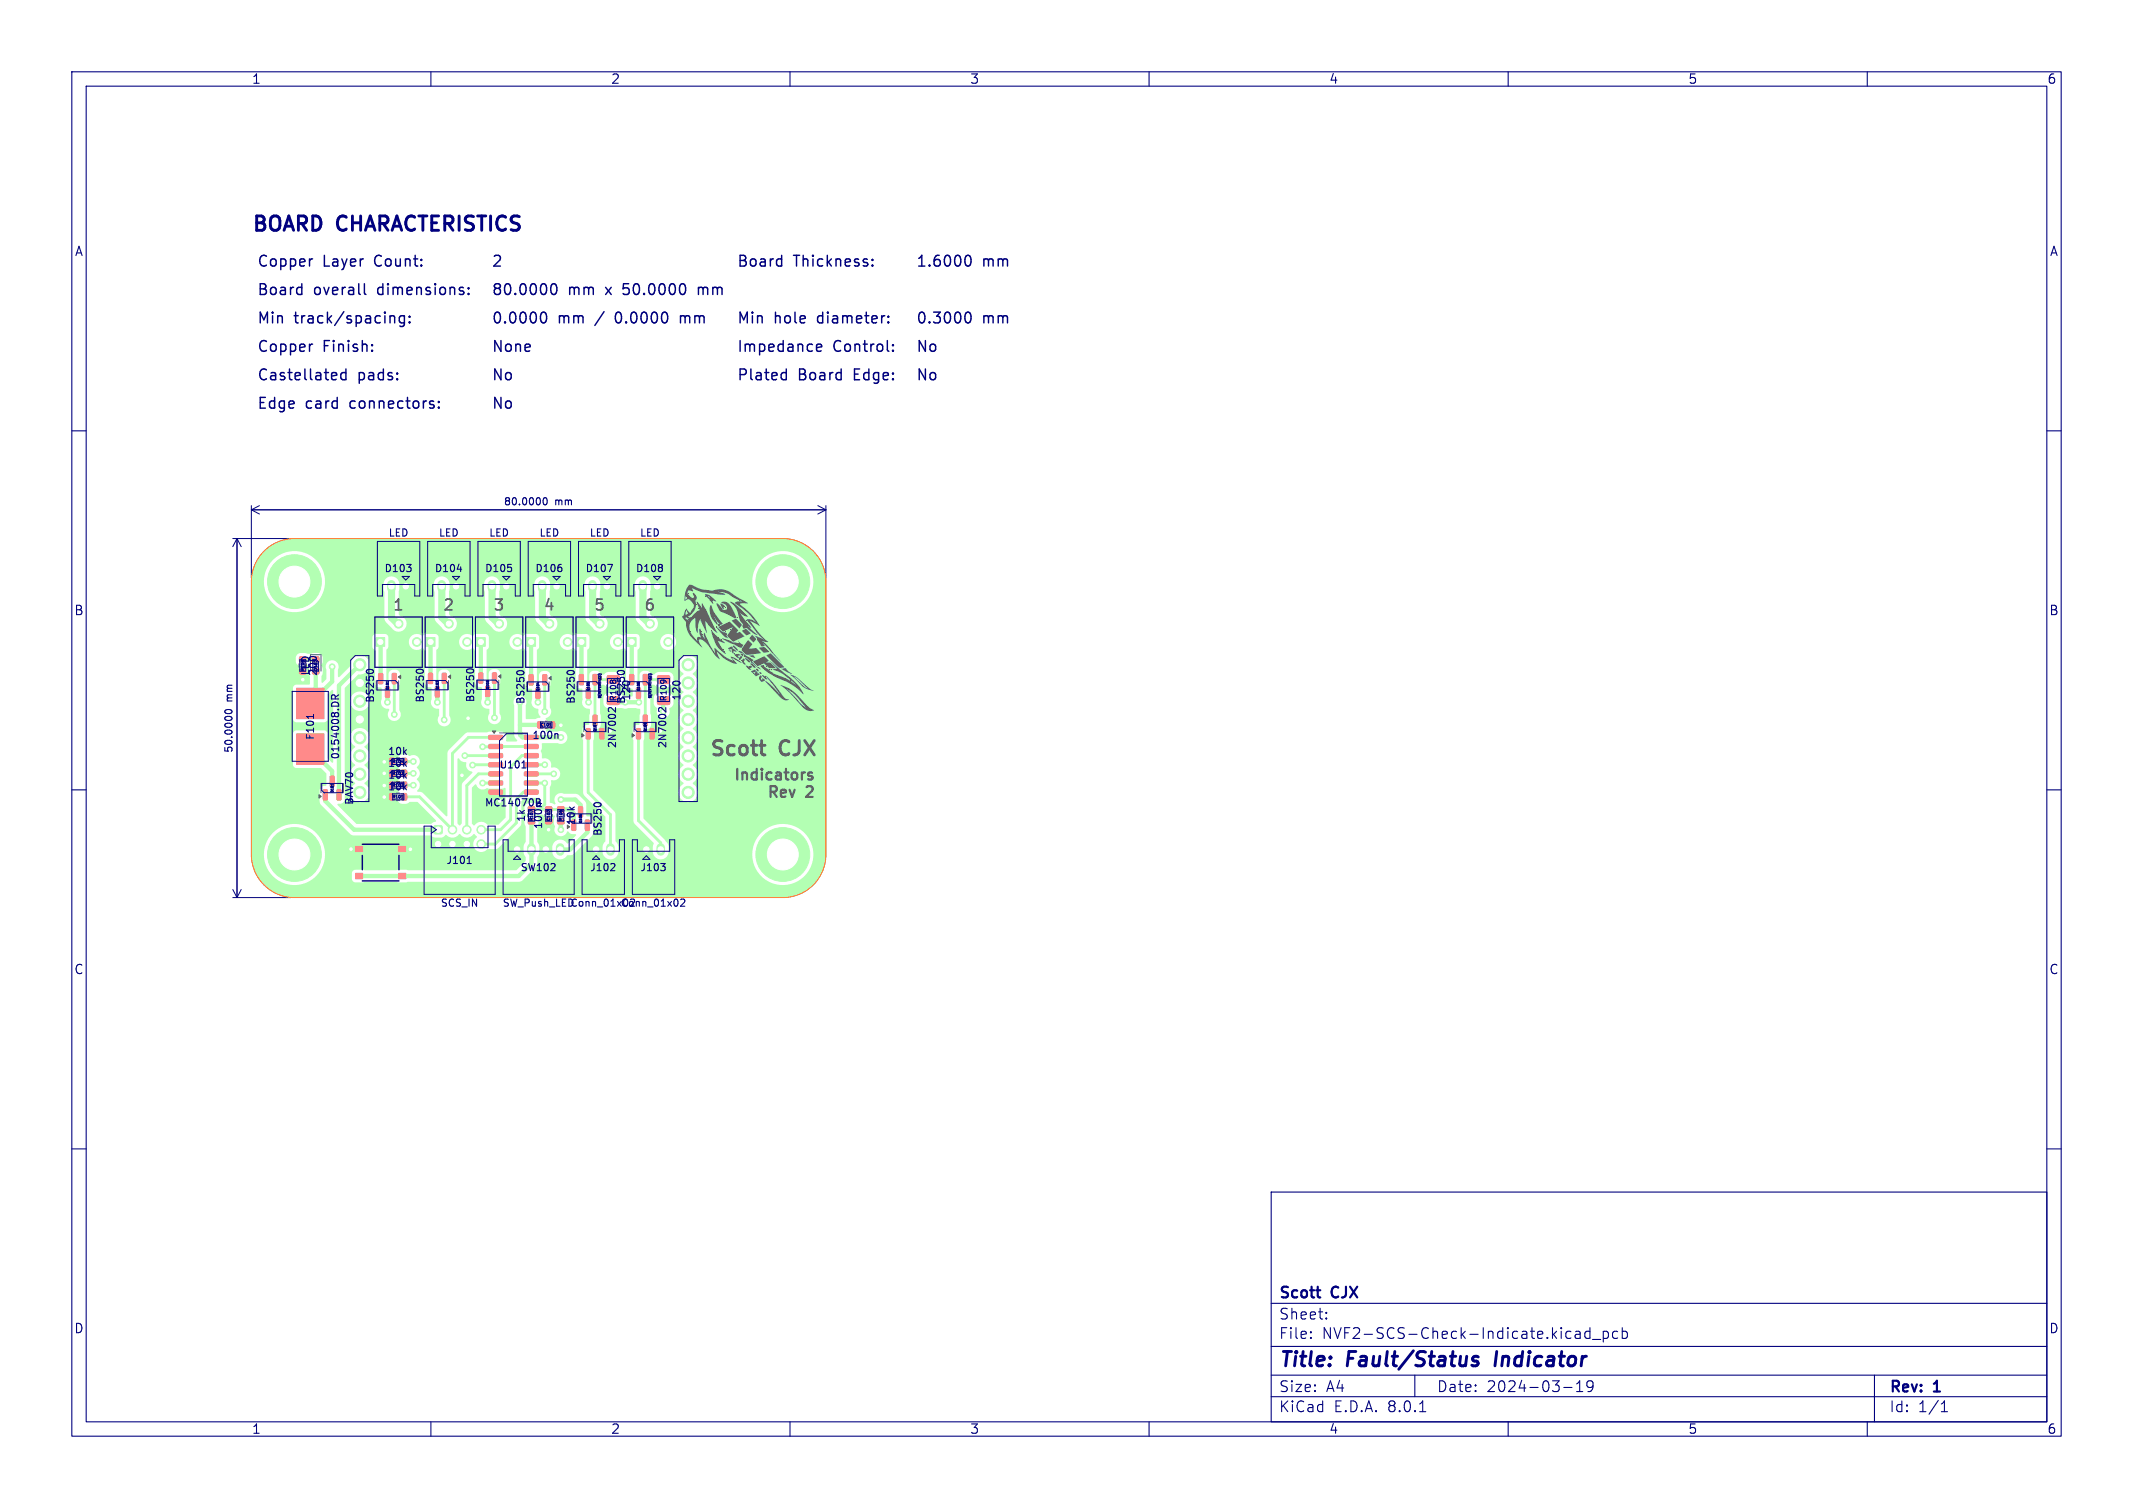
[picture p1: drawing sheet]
<svg xmlns="http://www.w3.org/2000/svg" width="297mm" height="210mm" viewBox="0 0 297 210" stroke-linecap="round" stroke-linejoin="round" font-family="sans-serif">
<defs><g id="words">
<g font-size="2.8" fill="#000080">
<text x="35" y="33.2">BOARD</text>
<text x="47.1" y="33.2">CHARACTERISTICS</text>
<text x="178" y="190.9">Title:</text>
<text x="187.7" y="190.9">Fault/Status</text>
<text x="209" y="190.9">Indicator</text>
</g>
<g font-size="2.8" fill="#626262">
<text x="98.7" y="105.4">Scott</text>
<text x="108.8" y="105.4">CJX</text>
</g>
<g font-size="2.1" fill="#000080">
<text x="35.7" y="41.6">Board</text>
<text x="35.7" y="37.6">Copper</text>
<text x="43.7" y="41.6">overall</text>
<text x="45" y="37.6">Layer</text>
<text x="52.3" y="37.6">Count:</text>
<text x="52.8" y="41.6">dimensions:</text>
<text x="68.4" y="41.6">80.0000</text>
<text x="68.4" y="37.6">2</text>
<text x="79.1" y="41.6">mm</text>
<text x="84.6" y="41.6">x</text>
<text x="87.2" y="41.6">50.0000</text>
<text x="98" y="41.6">mm</text>
<text x="102.6" y="37.6">Board</text>
<text x="110.5" y="37.6">Thickness:</text>
<text x="127.5" y="37.6">1.6000</text>
<text x="136.8" y="37.6">mm</text>
<text x="35.7" y="45.5">Min</text>
<text x="41" y="45.5">track/spacing:</text>
<text x="68.4" y="45.5">0.0000</text>
<text x="77.7" y="45.5">mm</text>
<text x="83.1" y="45.5">/</text>
<text x="86.2" y="45.5">0.0000</text>
<text x="95.5" y="45.5">mm</text>
<text x="102.6" y="45.5">Min</text>
<text x="107.8" y="45.5">hole</text>
<text x="114" y="45.5">diameter:</text>
<text x="127.5" y="45.5">0.3000</text>
<text x="136.8" y="45.5">mm</text>
<text x="35.7" y="53.4">Castellated</text>
<text x="35.7" y="49.5">Copper</text>
<text x="45" y="49.5">Finish:</text>
<text x="49.8" y="53.4">pads:</text>
<text x="68.4" y="53.4">No</text>
<text x="68.4" y="49.5">None</text>
<text x="102.6" y="49.5">Impedance</text>
<text x="102.6" y="53.4">Plated</text>
<text x="111.1" y="53.4">Board</text>
<text x="116" y="49.5">Control:</text>
<text x="119.1" y="53.4">Edge:</text>
<text x="127.5" y="49.5">No</text>
<text x="127.5" y="53.4">No</text>
<text x="35.7" y="57.4">Edge</text>
<text x="42.6" y="57.4">card</text>
<text x="48.9" y="57.4">connectors:</text>
<text x="68.4" y="57.4">No</text>
<text x="178" y="184">Sheet:</text>
<text x="178" y="181.2">Scott</text>
<text x="185.5" y="181.2">CJX</text>
<text x="178" y="186.7">File:</text>
<text x="184.1" y="186.7">NVF2-SCS-Check-Indicate.kicad_pcb</text>
<text x="178" y="196.9">KiCad</text>
<text x="178" y="194.1">Size:</text>
<text x="184.7" y="194.1">A4</text>
<text x="185.7" y="196.9">E.D.A.</text>
<text x="193.3" y="196.9">8.0.1</text>
<text x="200" y="194.1">Date:</text>
<text x="207" y="194.1">2024-03-19</text>
<text x="263" y="194.3">Rev:</text>
<text x="263" y="196.9">Id:</text>
<text x="267.1" y="196.9">1/1</text>
<text x="269.4" y="194.3">1</text>
</g>
<g font-size="2.1" fill="#626262">
<text x="54.5" y="85.4">1</text>
<text x="61.5" y="85.4">2</text>
<text x="68.5" y="85.4">3</text>
<text x="75.5" y="85.4">4</text>
<text x="82.5" y="85.4">5</text>
<text x="89.5" y="85.4">6</text>
<text x="101.9" y="108.8">Indicators</text>
<text x="106.5" y="111.2">Rev</text>
<text x="112.2" y="111.2">2</text>
</g>
<g font-size="1.8" fill="#000080">
<text x="35" y="11.9">1</text>
<text x="85" y="11.9">2</text>
<text x="135" y="11.9">3</text>
<text x="185" y="11.9">4</text>
<text x="235" y="11.9">5</text>
<text x="285" y="11.9">6</text>
<text x="10.3" y="35.9">A</text>
<text x="285.4" y="35.9">A</text>
<text x="10.3" y="85.9">B</text>
<text x="285.3" y="85.9">B</text>
<text x="10.3" y="135.9">C</text>
<text x="285.3" y="135.9">C</text>
<text x="10.3" y="185.9">D</text>
<text x="285.3" y="185.9">D</text>
<text x="35" y="199.9">1</text>
<text x="85" y="199.9">2</text>
<text x="135" y="199.9">3</text>
<text x="185" y="199.9">4</text>
<text x="235" y="199.9">5</text>
<text x="285" y="199.9">6</text>
</g>
<g font-size="1.4" fill="#000080">
<text x="70.1" y="70.6">80.0000</text>
<text x="77.3" y="70.6">mm</text>
<text x="54" y="74.9">LED</text>
<text x="61" y="74.9">LED</text>
<text x="68" y="74.9">LED</text>
<text x="75" y="74.9">LED</text>
<text x="82" y="74.9">LED</text>
<text x="89" y="74.9">LED</text>
<text x="53.4" y="79.9">D103</text>
<text x="60.4" y="79.9">D104</text>
<text x="67.4" y="79.9">D105</text>
<text x="74.4" y="79.9">D106</text>
<text x="81.4" y="79.9">D107</text>
<text x="88.4" y="79.9">D108</text>
<text x="43.3" y="94.1" transform="rotate(-90 43.3 94.1)">LED</text>
<text x="44.3" y="94.2" transform="rotate(-90 44.3 94.2)">200</text>
<text x="32.6" y="97.7" transform="rotate(-90 32.6 97.7)">mm</text>
<text x="52.3" y="98" transform="rotate(-90 52.3 98)">BS250</text>
<text x="59.2" y="97.9" transform="rotate(-90 59.2 97.9)">BS250</text>
<text x="66.2" y="97.9" transform="rotate(-90 66.2 97.9)">BS250</text>
<text x="73.2" y="98.1" transform="rotate(-90 73.2 98.1)">BS250</text>
<text x="80.2" y="98.1" transform="rotate(-90 80.2 98.1)">BS250</text>
<text x="87.2" y="98.1" transform="rotate(-90 87.2 98.1)">BS250</text>
<text x="87.9" y="97.7" transform="rotate(-90 87.9 97.7)">120</text>
<text x="94.9" y="97.7" transform="rotate(-90 94.9 97.7)">120</text>
<text x="32.6" y="104.9" transform="rotate(-90 32.6 104.9)">50.0000</text>
<text x="43.9" y="103.1" transform="rotate(-90 43.9 103.1)">F101</text>
<text x="47.4" y="105.8" transform="rotate(-90 47.4 105.8)">0154008.DR</text>
<text x="53.9" y="107">10k</text>
<text x="53.9" y="105.3">10k</text>
<text x="69.5" y="107.2">U101</text>
<text x="74" y="103.1">100n</text>
<text x="86" y="104.3" transform="rotate(-90 86 104.3)">2N7002</text>
<text x="93" y="104.3" transform="rotate(-90 93 104.3)">2N7002</text>
<text x="49.4" y="112.2" transform="rotate(-90 49.4 112.2)">BAV70</text>
<text x="53.9" y="110.3">10k</text>
<text x="53.9" y="108.6">10k</text>
<text x="67.4" y="112.5">MC14070B</text>
<text x="73.3" y="114.6" transform="rotate(-90 73.3 114.6)">1k</text>
<text x="75.7" y="115.6" transform="rotate(-90 75.7 115.6)">100n</text>
<text x="80.2" y="115" transform="rotate(-90 80.2 115)">10k</text>
<text x="84" y="116.5" transform="rotate(-90 84 116.5)">BS250</text>
<text x="62.1" y="120.5">J101</text>
<text x="72.4" y="121.5">SW102</text>
<text x="82.1" y="121.5">J102</text>
<text x="89.1" y="121.5">J103</text>
<text x="61.3" y="126.5">SCS_IN</text>
<text x="69.9" y="126.5">SW_Push_LEDConn_01x02</text>
<text x="86.3" y="126.5">Conn_01x02</text>
</g>
<g font-size="1.1" fill="#000080">
<text x="86" y="97.7" transform="rotate(-90 86 97.7)">R108</text>
<text x="93" y="97.7" transform="rotate(-90 93 97.7)">R109</text>
</g>
<g font-size=".6" fill="#000080">
<text x="42.5" y="93.5" transform="rotate(-90 42.5 93.5)">R105</text>
<text x="44.3" y="93.5" transform="rotate(-90 44.3 93.5)">D102</text>
<text x="75.2" y="101.2">C101</text>
<text x="54.6" y="108">R103</text>
<text x="54.6" y="106.3">R104</text>
<text x="54.6" y="111.3">R101</text>
<text x="54.6" y="109.6">R102</text>
<text x="74.3" y="114.4" transform="rotate(-90 74.3 114.4)">R107</text>
<text x="76.7" y="114.4" transform="rotate(-90 76.7 114.4)">C102</text>
<text x="78.4" y="114.4" transform="rotate(-90 78.4 114.4)">R106</text>
</g>
<g font-size=".4" fill="#000080">
<text x="54.2" y="96.1" transform="rotate(-90 54.2 96.1)">Q101</text>
<text x="61.1" y="96.1" transform="rotate(-90 61.1 96.1)">Q102</text>
<text x="68.1" y="96" transform="rotate(-90 68.1 96)">Q103</text>
<text x="75.1" y="96.3" transform="rotate(-90 75.1 96.3)">Q104</text>
<text x="82.1" y="96.3" transform="rotate(-90 82.1 96.3)">Q105</text>
<text x="83.1" y="101.9" transform="rotate(-90 83.1 101.9)">Q107</text>
<text x="83.7" y="97.3" transform="rotate(-90 83.7 97.3)">${REFERENCE}</text>
<text x="89.1" y="96.3" transform="rotate(-90 89.1 96.3)">Q108</text>
<text x="90.1" y="101.9" transform="rotate(-90 90.1 101.9)">Q109</text>
<text x="90.7" y="97.3" transform="rotate(-90 90.7 97.3)">${REFERENCE}</text>
<text x="46.5" y="110.4" transform="rotate(-90 46.5 110.4)">D101</text>
<text x="81.1" y="114.7" transform="rotate(-90 81.1 114.7)">Q106</text>
</g>
</g></defs>
<g fill="#b3ffb3" stroke="#b3ffb3" stroke-width=".14">
<path d="M73.3 88.8h1.3v1.2h-1.3z"/>
<path d="M61.6 93.8l.4-.1 .1 .1v1.3v.1l-.5-.1z"/>
<path d="M59.7 93.8l.4-.1 .1 .1 .1 1.3-.1 .1-.5-.1z"/>
<path d="M60.6 95.7l.4-.1 .2 .1v1.2l-.1 .2-.5-.1z"/>
<path d="M75.6 94l.4-.1 .1 .1v1.3v.1l-.5-.1z"/>
<path d="M73.7 94l.4-.1 .1 .1 .1 1.3-.1 .1-.5-.1z"/>
<path d="M74.6 95.9l.4-.1 .2 .1v1.2l-.1 .2-.5-.1z"/>
<path d="M59.3 88.8h1.3v1.2h-1.3z"/>
<path d="M91.6 97.1l1.5-.1 .2 .3v.7l-.3 .1h-1.3l-.2-.2z"/>
<path d="M91.6 94.1h1.5l.2 .2v.7l-.3 .2h-1.3l-.2-.2z"/>
<path d="M41.7 93.2h.9v.6h-.9z"/>
<path d="M41.7 91.5h.9v.7h-.9z"/>
<path d="M54.6 93.8h.4l.2 .1v1.2l-.1 .1-.5-.1z"/>
<path d="M52.7 93.8h.5l.1 .1v1.2l-.1 .1-.5-.1z"/>
<path d="M53.7 95.7l.4-.1 .1 .1 .1 1.3-.1 .1-.5-.1z"/>
<path d="M45 110h.4h.2v1.3l-.1 .1-.5-.1z"/>
<path d="M46.9 110h.4h.2v1.3l-.1 .1-.5-.1z"/>
<path d="M46 108.1h.4l.1 .1 .1 1.2-.1 .1h-.5z"/>
<path d="M84.6 97.1l1.5-.1 .2 .3v.7l-.3 .1h-1.3l-.2-.2z"/>
<path d="M84.6 94.1h1.5l.2 .2v.7l-.3 .2h-1.3l-.2-.2z"/>
<path d="M52.3 88.8h1.3v1.2h-1.3z"/>
<path d="M41.3 102.2h3.8v4.3h-3.8z"/>
<path d="M41.3 95.8h3.8v4.3h-3.8z"/>
<path d="M60.5 115l.2-.1 .8 .1 .1 .2-.1 .9h-.2h-.8l-.1-.2z"/>
<path d="M68.6 93.7h.4l.1 .1v1.2v.2l-.5-.1z"/>
<path d="M66.7 93.7h.4l.1 .1 .1 1.2-.1 .2-.5-.1z"/>
<path d="M67.6 95.6h.4l.2 .1v1.2l-.1 .1-.5-.1z"/>
<path d="M74.9 100.5h.8v.9h-.8z"/>
<path d="M76.4 100.5h.8v.9h-.8z"/>
<path d="M88.6 101.5l.5-.1 .1 .1v1.3l-.1 .1-.5-.1z"/>
<path d="M90.5 101.5l.5-.1 .1 .1v1.3l-.1 .1-.5-.1z"/>
<path d="M89.6 99.6h.4l.1 .1v1.2v.1h-.5z"/>
<path d="M80.3 88.8h1.3v1.2h-1.3z"/>
<path d="M70 80.8h.8l.3 .1v1.4l-.2 .2h-.8l-.2-.1z"/>
<path d="M79.6 114.2h.4l.2 .1v1.2l-.1 .2-.5-.1z"/>
<path d="M81.5 114.2h.4l.2 .1v1.2l-.1 .2-.5-.1z"/>
<path d="M80.6 112.4l.4-.1 .1 .1v1.2l-.1 .2-.5-.1z"/>
<path d="M76 112.4h.8v.8h-.8z"/>
<path d="M76 113.9h.8v.8h-.8z"/>
<path d="M55.9 110.6h.7v.8h-.7z"/>
<path d="M54.3 110.6h.6v.8h-.6z"/>
<path d="M82.6 94l.4-.1 .1 .1v1.2v.2l-.5-.1z"/>
<path d="M80.7 94l.4-.1 .1 .1 .1 1.2-.1 .2-.5-.1z"/>
<path d="M81.6 95.8h.4l.2 .1v1.2l-.1 .2-.5-.1z"/>
<path d="M77.7 114h.8v.7h-.8z"/>
<path d="M77.7 112.4h.8v.7h-.8z"/>
<path d="M71.5 117.5l.9-.1 .2 .2v1.3l-.2 .3h-.7l-.3-.2z"/>
<path d="M43.5 91.5h.9v.7h-.9z"/>
<path d="M66.3 88.8h1.3v1.2h-1.3z"/>
<path d="M73.6 112.4h.8v.7h-.8z"/>
<path d="M73.6 114h.8v.7h-.8z"/>
<path d="M81.6 101.5l.4-.1 .2 .1v1.3l-.1 .1-.5-.1z"/>
<path d="M83.5 101.5l.5-.1 .1 .1v1.3l-.1 .1-.5-.1z"/>
<path d="M82.6 99.6h.4l.1 .1v1.2v.1h-.5z"/>
<path d="M56 80.8h.9l.2 .1v1.4l-.2 .2h-.7l-.3-.1z"/>
<path d="M77 80.8h.8l.3 .1v1.4l-.2 .2h-.8l-.2-.1z"/>
<path d="M63 80.8h.9l.2 .1v1.4l-.2 .2h-.8l-.2-.1z"/>
<path d="M89.6 94l.4-.1 .1 .1v1.2v.2l-.5-.1z"/>
<path d="M87.7 94l.4-.1 .1 .1 .1 1.2-.1 .2-.5-.1z"/>
<path d="M88.6 95.8h.5l.1 .1v1.2l-.1 .2-.5-.1z"/>
<path d="M55.5 121.6h1v.8h-1z"/>
<path d="M49.5 121.6h1v.8h-1z"/>
<path d="M55.5 117.9h1v.7h-1z"/>
<path d="M49.5 117.9h1v.7h-1z"/>
<path d="M87.3 88.8h1.3v1.2h-1.3z"/>
<path d="M84 80.8h.8l.3 .1v1.4l-.2 .2h-.8l-.2-.1z"/>
<path d="M82.5 117.5l.9-.1 .2 .2v1.3l-.2 .3h-.7l-.3-.2z"/>
<path d="M68.1 102.4h1.8l.1 .5-.2 .1h-1.7l-.1-.2z"/>
<path d="M68.1 103.7h1.8l.1 .5-.2 .1-1.7-.1-.1-.1z"/>
<path d="M68.1 105l1.8-.1 .1 .5-.2 .1h-1.7l-.1-.1z"/>
<path d="M68.1 106.2h1.8l.1 .5-.2 .1h-1.7l-.1-.1z"/>
<path d="M68.1 107.5h1.8l.1 .5-.2 .1h-1.7l-.1-.2z"/>
<path d="M68.1 108.8h1.8l.1 .4-.2 .1h-1.7l-.1-.1z"/>
<path d="M68.1 110.1l1.8-.1 .1 .5-.2 .1h-1.7l-.1-.1z"/>
<path d="M73 110.1l1.9-.1v.5l-.1 .1h-1.7l-.1-.1z"/>
<path d="M73 108.8h1.9v.4l-.1 .1h-1.7l-.1-.1z"/>
<path d="M73 107.5h1.9v.5l-.1 .1h-1.7l-.1-.2z"/>
<path d="M73 106.2h1.9v.5l-.1 .1h-1.7l-.1-.1z"/>
<path d="M73 105l1.9-.1v.5l-.1 .1h-1.7l-.1-.1z"/>
<path d="M73 103.7h1.9v.5l-.1 .1-1.7-.1-.1-.1z"/>
<path d="M73 102.4h1.9v.5l-.1 .1h-1.7l-.1-.2z"/>
<path d="M91 80.8h.8l.3 .1v1.4l-.2 .2h-.8l-.2-.1z"/>
<path d="M89.5 117.5l.9-.1 .2 .2v1.3l-.2 .3h-.7l-.3-.2z"/>
<circle cx="76.5" cy="86.9" r=".61"/>
<circle cx="79" cy="89.4" r=".61"/>
<circle cx="62.5" cy="86.9" r=".61"/>
<circle cx="65" cy="89.4" r=".61"/>
<circle cx="55.5" cy="86.9" r=".61"/>
<circle cx="58" cy="89.4" r=".61"/>
<circle cx="61" cy="117.5" r=".6"/>
<circle cx="63" cy="115.5" r=".6"/>
<circle cx="63" cy="117.5" r=".6"/>
<circle cx="65" cy="115.5" r=".6"/>
<circle cx="65" cy="117.5" r=".6"/>
<circle cx="67" cy="115.5" r=".6"/>
<circle cx="67" cy="117.5" r=".6"/>
<circle cx="83.5" cy="86.9" r=".61"/>
<circle cx="86" cy="89.4" r=".61"/>
<circle cx="41" cy="81" r="2.35"/>
<circle cx="41" cy="81" r="3.7"/>
<circle cx="41" cy="119" r="2.35"/>
<circle cx="41" cy="119" r="3.7"/>
<circle cx="109" cy="81" r="2.35"/>
<circle cx="109" cy="81" r="3.7"/>
<circle cx="109" cy="119" r="2.35"/>
<circle cx="109" cy="119" r="3.7"/>
<circle cx="50.1" cy="92.6" r=".85"/>
<circle cx="50.1" cy="95.1" r=".85"/>
<circle cx="50.1" cy="97.7" r=".85"/>
<circle cx="50.1" cy="100.2" r=".85"/>
<circle cx="50.1" cy="102.7" r=".85"/>
<circle cx="50.1" cy="105.3" r=".85"/>
<circle cx="50.1" cy="107.8" r=".85"/>
<circle cx="50.1" cy="110.4" r=".85"/>
<circle cx="95.8" cy="92.6" r=".85"/>
<circle cx="95.8" cy="95.1" r=".85"/>
<circle cx="95.8" cy="97.7" r=".85"/>
<circle cx="95.8" cy="100.2" r=".85"/>
<circle cx="95.8" cy="102.7" r=".85"/>
<circle cx="95.8" cy="105.3" r=".85"/>
<circle cx="95.8" cy="107.8" r=".85"/>
<circle cx="95.8" cy="110.4" r=".85"/>
<circle cx="69.5" cy="86.9" r=".61"/>
<circle cx="72" cy="89.4" r=".61"/>
<circle cx="90.5" cy="86.9" r=".61"/>
<circle cx="93" cy="89.4" r=".61"/>
<circle cx="60.9" cy="97.8" r=".4"/>
<circle cx="81.9" cy="97.8" r=".4"/>
<circle cx="74.9" cy="97.8" r=".4"/>
<circle cx="46.3" cy="92.8" r=".4"/>
<circle cx="54" cy="97.8" r=".4"/>
<circle cx="78.1" cy="115.5" r=".4"/>
<circle cx="88.9" cy="97.8" r=".4"/>
<circle cx="78.1" cy="111.4" r=".4"/>
<circle cx="67.9" cy="97.8" r=".4"/>
<circle cx="92.3" cy="99.1" r=".4"/>
<circle cx="78.1" cy="102.7" r=".4"/>
<circle cx="53.5" cy="106.1" r=".4"/>
<circle cx="53.5" cy="107.7" r=".4"/>
<circle cx="78.1" cy="101" r=".4"/>
<circle cx="64.3" cy="108" r=".4"/>
<circle cx="42.2" cy="94.6" r=".4"/>
<circle cx="76.4" cy="115.5" r=".4"/>
<circle cx="53.5" cy="109.4" r=".4"/>
<circle cx="57.1" cy="118.3" r=".4"/>
<circle cx="65.2" cy="100" r=".4"/>
<circle cx="48.9" cy="118.2" r=".4"/>
<circle cx="53.5" cy="111" r=".4"/>
<circle cx="57.6" cy="107.7" r=".4"/>
<circle cx="57.6" cy="109.4" r=".4"/>
<circle cx="57.5" cy="106" r=".4"/>
<circle cx="75.8" cy="109.1" r=".4"/>
<circle cx="67.2" cy="109.1" r=".4"/>
<circle cx="67.2" cy="104" r=".4"/>
<circle cx="64.7" cy="105.2" r=".4"/>
<circle cx="54.9" cy="99.5" r=".4"/>
<circle cx="65.8" cy="106.5" r=".4"/>
<circle cx="61.8" cy="100.2" r=".4"/>
<circle cx="68.8" cy="100" r=".4"/>
<circle cx="75.8" cy="106.5" r=".4"/>
<circle cx="75.8" cy="99.1" r=".4"/>
<circle cx="77.1" cy="107.8" r=".4"/>
</g>
<path d="M54.5 81.4v.5M61.5 81.4v.5M68.5 81.4v.5M75.5 81.4v.5M82.5 81.4v.5M89.5 81.4v.5M74 118v.6M76 118v.6M78 118v.6M85 118v.6M92 118v.6" fill="none" stroke="#b3ffb3" stroke-width="1.2"/>
<g fill="none" stroke="#b3ffb3" stroke-width=".6">
<path d="M42.2 91.8h1.7M44 93.4v3.8M46.3 92.8v2.1l-3.1 3.1M50.1 92.6l-2.9 2.9v15.2M53 89.4v5.1M54 96.4v1.4M60 89.4v5.1M60 89.4h.1M60.9 96.4v1.4M67 89.4v5M67.9 96.3v1.5M72.4 97.8v4.5l.4 .4h5.3"/>
<path d="M74 89.4v5.3M74.9 96.5v1.3M81 89.4v5.3M81.9 96.5l.1 1.3M88 94.6v.1M88 89.4v5.2M88.9 96.5l.1 1.3h-3.4M92.4 97.6v1.5M43.2 104.3l3.1 3.1v1.4M45.3 110.7v.8l4 4h11.7M72.4 101h2.9M74 114.4v5.8"/>
<path d="M78.1 114.4v1.1M78.1 112.7h1.2M78.1 111.4h2l.7 .7v.9M81.8 114.9v1l-2.4 2.4h-1.4M50 122h22.2"/>
</g>
<g fill="none" stroke="#b3ffb3" stroke-width=".4">
<path d="M54.9 94.5v5M61.9 94.5v5.7M68.9 94.4v5.6M75.8 94.7v4.4M85.4 94.7h-2.6v5.6M85.4 94.6v.1M92.4 94.7h-2.6v5.6M92.4 94.6v.1M56.3 107.7h1.3M56.3 109.4h1.3M56.3 106.1h1.3M64.7 105.2h4.3"/>
<path d="M67.2 104h1.8M69 107.8h-2.4l-1.6 1.6v6.1l.3-.2M69 102.7h-3.8l-2.2 2.2v10.6l-4.6-4.5h-2.1M69 109l-1.8 .1M69 104h5M69 106.5h-3.2M74 105.2h-1.3l-1.6 1.6v7.3l-1.4 1.4h-2.7M74 107.8h3.1M74 110.3h-1.1l-1 1v3.3l-2.9 2.9h-2M74 109l1.8 .1v2.9l-.7 .7M74 106.5h1.8M74 112.7h4.1"/>
<path d="M78 101h.1M81.9 102.2v8.2l3.1 3.1v4.8M88.9 102.2v12.1l3.1 3.1v.9"/>
</g>
<path d="M54.5 81.5v4.5l1 1M61.5 81.5v4.5l1 1M68.5 81.5v4.5l1 1M75.5 81.5v4.5l1 1M82.5 81.5v4.5l1 1M89.5 81.5v4.5l1 1" fill="none" stroke="#b3ffb3" stroke-width="1"/>
<path d="M81 89.4l.3 .3M88 89.4l.3 .3" fill="none" stroke="#b3ffb3" stroke-width=".25"/>
<g fill="#b3ffb3">
<path d="M63.7 105.7l.2-.1a1.15 1.15 0 0 0 1 .6 .98 .98 0 0 0 .9 1.3v.2l-1.3 1.3-.2 .2v5.4a.26 .26 0 0 1-.2 .3 .26 .26 0 0 1-.3-.1l-.1-.2z"/>
<path d="M66.1 109.3l.2-.1a1 1 0 0 0 1.5 .6h.3h1.8a.32 .32 0 0 1 .5 0v4.1l-1 .9h-1.5a1.25 1.25 0 0 0-1.9 .2l-.3-.4v-4.9z"/>
<path d="M36.8 76.8l.7-.7 1.3-.7 1-.3 1-.1h68.4l1 .1 1.4 .5 .9 .5 .7 .7 .7 .7 .7 1.3 .3 1 .1 1.2v38.3l-.1 .9-.3 1-.7 1.3-1 1.1-1.3 .8-1.4 .5-1.2 .1h-68.3l-1.4-.2-1.4-.6-.8-.6-1-1.1-.5-.9-.4-.9-.2-1.7h1.7l.1 .4a4.3 4.3 0 0 0 6.6 3.1 4.3 4.3 0 0 0-.4-7.3 4.3 4.3 0 0 0-6.3 3.8h-1.7v-12.5h5.8l.1 .3 .3 .1 3.4 .1 .8 .7v1.7a.83 .83 0 0 0-.9 .6v1.6l.2 .5 4.1 4.1 .3 .1 10.9 .1 .5 .2 .9 .1 .3-.1 .4-.4a1.18 1.18 0 0 0 1.9-.1l.1 .1a1.12 1.12 0 0 0 1.9-.1l.4 .4v.1a1.12 1.12 0 0 0-.2 1.7 1.12 1.12 0 0 0 1.7 0h1.1l.4-.2 3-3.1 .2-.3v-3.1l.4-.5h2.1v.6l-.3 .3-.4-.2h-.7a.69 .69 0 0 0-.7 .7v.5l.3 .5-.3 .6v.6l.2 .4v2.1l-.3 .7a1.73 1.73 0 0 0 .2 1.3l.1 .2v.5l-1.3 1.3-16.4-.1-.3 .1h-4.4l-1.3-.1-.4 .2-.1 .2v1l.1 .2 .4 .2 1.3-.1h4.4l.3 .1 16.8-.1 .4-.2 1.9-1.9 .2-.4v-.9l.1-.2a1.72 1.72 0 0 0 .2-1.3l-.3-.7v-2.1l.2-.4v-.6l-.3-.5v-.1l.8-.1 .6 .3h.7l.4-.1-.1 1 .2 .6a.91 .91 0 0 0 .5 1.2 .91 .91 0 0 0 1.2-.6h.1l.4 .3 .6 .1 .1 .1-1.1 1.2a1.31 1.31 0 0 0-1.7-.4l-.4 .5-.1 1.1a1.15 1.15 0 0 0 .9 1 1.15 1.15 0 0 0 1.2-.6h.6l.3-.2 2.5-2.5 .2-.4v-1.8a.75 .75 0 0 0-.9-.5l-.1-1.8-.6-.8a1.14 1.14 0 0 0-.8-.6h-1.7a.92 .92 0 0 0-1.1 .3 .92 .92 0 0 0 0 1.1l-.2 .1-.6-.3v-2l.1-.5v-.5a.94 .94 0 0 0 1.3-.9 .94 .94 0 0 0-1.2-.9l-.1-.1a.94 .94 0 0 0-1.2-1.2l-.1-.6-.1-.4 .1-.4 .1-.7h2.1a.91 .91 0 0 0 1.4-.8 .91 .91 0 0 0-1.3-.8h-1.6l-.1-.1 .1-.1a1.24 1.24 0 0 0 .1-1l-.2-.6v-.1a.91 .91 0 0 0 .6-1.4v-3l.1-.3v-1.3a.64 .64 0 0 0-.6-.6h-.5l-.4 .3-.1 .3-.1 1.2v.1h-.2v-4.7l.3-.5v-.7h2.8v.2a1.18 1.18 0 0 0 2 .6l.3 .4v4.7a.75 .75 0 0 0 .8 .6l.1 1.4a.96 .96 0 0 0 1 1.4v.6l-.1 1.6a.73 .73 0 0 0-.9 .6v1.3l.1 .4v7.2l.2 .4 2.9 3v3.3l-.3 .5-.1 .3a1.73 1.73 0 0 0 .2 1.3 1.1 1.1 0 0 0 1.2 .4 1.1 1.1 0 0 0 .8-.9 1.72 1.72 0 0 0-.2-1.3l-.2-.3v-3.7l-.1-.3-3-3.1v-6.8l.1-.4v-1.1l.1-.1a.69 .69 0 0 0 .9-.6l-.1-3.1h.4l.2 .4 .4 .3h2a.99 .99 0 0 0 .9 0h1l.6 .2-.1 2.1a.73 .73 0 0 0-.9 .6v1.3l.1 .4v11.1l.2 .4 2.6 2.7-.1 .5a1.73 1.73 0 0 0 .2 1.3 1.1 1.1 0 0 0 1.9-.2h11.7l.1 .4a4.3 4.3 0 0 0 6.6 3.1 4.3 4.3 0 0 0-.4-7.2 4.3 4.3 0 0 0-6.3 3.7h-11.7l.1-.3a1.72 1.72 0 0 0-.2-1.3l-.4-.5-2.9-2.9v-3.6h4.9a1.37 1.37 0 0 0 2 1.1 1.37 1.37 0 0 0 0-2.4v-.1a1.38 1.38 0 0 0 0-2.4v-.1a1.38 1.38 0 0 0 0-2.4v-.2a1.38 1.38 0 0 0 0-2.4v-.1a1.38 1.38 0 0 0 0-2.4v-.2a1.38 1.38 0 0 0 0-2.4v-.1a1.38 1.38 0 0 0 0-2.4v-.1a1.36 1.36 0 0 0 .3-2.1 1.36 1.36 0 0 0-2.1 0 1.36 1.36 0 0 0 .5 2.1v.1a1.39 1.39 0 0 0 0 2.4v.2a1.38 1.38 0 0 0 0 2.4v.1a1.38 1.38 0 0 0 0 2.4v.1a1.38 1.38 0 0 0 0 2.5v.1a1.39 1.39 0 0 0 0 2.4v.1a1.38 1.38 0 0 0 0 2.4v.2a1.37 1.37 0 0 0-.7 1.2h-4.9v-7.2l.2-1.6a.73 .73 0 0 0 .9-.6l-.1-3.1h.4l.2 .4 .3 .4a.92 .92 0 0 0 .8 1.3 .92 .92 0 0 0 .9-1.3 .98 .98 0 0 0 .6-.8v-.8l-.3-.4-.4-.2h-1.4a.74 .74 0 0 0-.7 .7v.7h-.4v-2.3l.1-.2h.4l.4 .2 .2 .1h1.5l.4-.3a1.4 1.4 0 0 0 .2-1.1 .74 .74 0 0 0-.7-.7h-1.5l-.5 .3h-.4l-.4-.4h-.9l-.2 .2-.1 .3-.1 1.2h-.2v-4.6l.3-.5v-.7h2.8a1.12 1.12 0 0 0 1.6 1 1.12 1.12 0 0 0 .2-1.9 1.12 1.12 0 0 0-1.8 .7v.2h-2.8v-.7l-.2-.3-.2-.1h-1.5l-.4 .3a1.12 1.12 0 0 0-1.6 0 1.12 1.12 0 0 0 0 1.6 1.12 1.12 0 0 0 1.6 0l.4 .4-.1 4.7a.75 .75 0 0 0 .9 .6l.1 1-.6 .1-.5-.1a.32 .32 0 0 1-.5-.2l-.4-.2h-1.4a.74 .74 0 0 0-.7 .7v.7h-.4v-2.3l.1-.2h.4l.4 .2 .2 .1h1.5l.4-.3a1.41 1.41 0 0 0 .2-1.1 .74 .74 0 0 0-.7-.7h-1.5l-.5 .3h-.4l-.4-.4h-.9l-.3 .3-.1 1.4v.1h-.2v-4.7l.3-.5v-1.4l-.2-.3-.3-.1h-1.4l-.3 .3a1.17 1.17 0 0 0-1.3-.2 1.17 1.17 0 0 0-.7 1h-2.8v-.7l-.2-.3-.2-.1h-1.5l-.4 .3a1.12 1.12 0 0 0-1.6 0 1.12 1.12 0 0 0 0 1.6 1.12 1.12 0 0 0 1.6 0l.3 .3 .1 4.9a.73 .73 0 0 0 .8 .5l.1 1.5a.98 .98 0 0 0 .9 1.4v.1a1.28 1.28 0 0 0 .3 1l-.8 .2h-1.2l-.1-1.9a.91 .91 0 0 0-.8-1.3 .91 .91 0 0 0-.8 1.3v4.2l.4 .8-.1 .1-1.4-.1v-.7a.65 .65 0 0 0-.6-.6l-4.9 .1-.2 .1-2.4 2.5-.1 .3v8.7l-.1 .1-.1-.1-3.2-3.2-.8-.2v-.1a.99 .99 0 0 0-.1-1.6 1.02 1.02 0 0 0 0-1.6 .95 .95 0 0 0 .3-1.4 .95 .95 0 0 0-1.3-.2l-.4-.2h-.6a.69 .69 0 0 0-.7 .6l.1 .8 .2 .3-.1 .2a1.31 1.31 0 0 0-.2 1l.1 .3a.3 .3 0 0 1 0 .5l-.1 .9 .2 .4v.2a1.31 1.31 0 0 0-.2 1 .69 .69 0 0 0 .7 .6h.6l.4-.2h1.1l2.6 2.5v.2l-.7 .3h-10.3l-2.7-2.6v-.1l.1-.1a.75 .75 0 0 0 .9-.5v-1h.7l.1 .2a1.37 1.37 0 0 0 2.1 .8 1.37 1.37 0 0 0-.2-2.3l.1-.1a1.38 1.38 0 0 0-.1-2.4l.1-.1a1.38 1.38 0 0 0-.1-2.4l.1-.2a1.36 1.36 0 0 0 .3-2.1 1.36 1.36 0 0 0-2.1 .1 1.36 1.36 0 0 0 .5 2.1l-.1 .1a1.39 1.39 0 0 0 .1 2.4l-.1 .1a1.38 1.38 0 0 0 .1 2.4l-.1 .2a1.37 1.37 0 0 0-.7 1.2h-.7v-12.7h.7a1.36 1.36 0 0 0 2 1.2 1.36 1.36 0 0 0 .2-2.3 1.36 1.36 0 0 0-2.1 .8l-.1 .3h-.7v-1.9l1.9-1.9a1.37 1.37 0 0 0 1.5-1.3 1.37 1.37 0 0 0-1.5-1.4 1.37 1.37 0 0 0-1.2 1.6l-1.5 1.5-.1-.1v-1a.91 .91 0 0 0-.9-1.3 .91 .91 0 0 0-.8 1.4v1.3l-.6 .5v-.1v-.8l.1-.4v-.6l-.2-.5 .2-.5v-.6l-.1-.4-.5-.3h-.7l-.3 .1-1.5-.1a.69 .69 0 0 0-.6 .7v.5a.69 .69 0 0 0 .6 .6h.8a.39 .39 0 0 1 .5 .1l-.1 .3v.6l.2 .5-.1 1.1-1.9 .1-.3 .1-.1 .2v4.5l.1 .2 .3 .2 4.1-.1 .3-.4v-3.4l.6-.6h.2v10.1h-.2l-.6-.6v-3.4l-.1-.3-.3-.2h-4l-.3 .2-.1 .3v4.3h-5.8v-16.4h16.8l.4 .5v4.6a.75 .75 0 0 0 .9 .6v1.6a.97 .97 0 0 0 1.1 1.3v.1a.92 .92 0 0 0 .5 1.6 .92 .92 0 0 0 1-1.3l-.1-.2 .1-5.1a.65 .65 0 0 0-.6-.5h-.5l-.4 .2-.1 .3v1.2l-.1 .1h-.1l-.1-4.6 .3-.4v-.7h2.8a1.18 1.18 0 0 0 .7 1 1.18 1.18 0 0 0 1.3-.2l.2 .3v4.6l.2 .4a.81 .81 0 0 0 .7 .2l.1 1.7a.97 .97 0 0 0 1 1.3v1a.91 .91 0 0 0 .2 1.2 .91 .91 0 0 0 1.2 0 .91 .91 0 0 0 .1-1.3v-5.8a.65 .65 0 0 0-.5-.6h-.5l-.4 .3-.1 .3-.1 1.2v.1h-.2v-4.5l.3-.5v-.7h2.8v.2a1.19 1.19 0 0 0 2 .6l.2 .3v4.6a.73 .73 0 0 0 .9 .6l.1 1.7a.97 .97 0 0 0 1 1.3v.7a.91 .91 0 0 0 .2 1.2 .91 .91 0 0 0 1.2 0 .91 .91 0 0 0 .1-1.3v-5.6a.65 .65 0 0 0-.5-.5h-.5l-.4 .2-.1 .3-.1 1.2v.2l-.2-.1v-4.4l.3-.5v-1.4l-.2-.3-.3-.1h-1.4l-.4 .3a1.13 1.13 0 0 0-1.2-.2 1.13 1.13 0 0 0-.7 1h-2.8v-.7l-.2-.3-.2-.1h-1.5l-.4 .3a1.13 1.13 0 0 0-1.2-.2 1.13 1.13 0 0 0-.7 1h-2.8v-.7a.49 .49 0 0 0-.5-.4h-1.3l-.3 .1-.2 .3v1.4h-16.8v-9.1h1.7a4.3 4.3 0 0 0 3.8 4.2 4.3 4.3 0 0 0 4.6-3.2h8.3l.1 .5 .1 3.8 .1 .4 .9 .8a1.12 1.12 0 0 0 1.9-.1 1.12 1.12 0 0 0-.8-1.7l-.2-.2v-3.1l.1-.4h4.8l.1 .5 .1 3.8 .1 .3 .8 .8a1.12 1.12 0 0 0 1.9 .1 1.12 1.12 0 0 0-.7-1.8l-.2-.2v-3.1l.1-.4h4.8l.1 .5 .1 3.8 .1 .3 .8 .8a1.12 1.12 0 0 0 1.9 .1 1.12 1.12 0 0 0-.7-1.8l-.2-.2v-3.1l.1-.4h4.8l.1 .5 .1 3.8 .1 .3 .8 .8a1.12 1.12 0 0 0 1.9 .1 1.12 1.12 0 0 0-.7-1.8l-.2-.2v-3.1l.1-.4h4.8l.1 .5 .1 3.8 .1 .3 .8 .8a1.12 1.12 0 0 0 1.9 .1 1.12 1.12 0 0 0-.7-1.8l-.2-.2v-3.1l.1-.4h4.8l.1 .5 .1 3.8 .1 .3 .8 .8a1.12 1.12 0 0 0 1.9 .1 1.12 1.12 0 0 0-.7-1.8l-.2-.2v-4.5h14.2l.1 .4a4.3 4.3 0 0 0 6.6 3.1 4.3 4.3 0 0 0-.4-7.2 4.3 4.3 0 0 0-6.3 3.7h-14.2a1.1 1.1 0 0 0-1.2-.7 1.1 1.1 0 0 0-.9 1v.7h-4.8a1.73 1.73 0 0 0-.2-1.2 1.1 1.1 0 0 0-1.2-.5 1.1 1.1 0 0 0-.8 1v.7h-4.8a1.73 1.73 0 0 0-.2-1.2 1.1 1.1 0 0 0-1.2-.5 1.1 1.1 0 0 0-.8 1v.7h-4.8a1.73 1.73 0 0 0-.2-1.2 1.1 1.1 0 0 0-1.2-.5 1.1 1.1 0 0 0-.8 1v.7h-4.8a1.73 1.73 0 0 0-.2-1.2 1.1 1.1 0 0 0-1.2-.5 1.1 1.1 0 0 0-.8 1v.7h-4.8a1.73 1.73 0 0 0-.2-1.2 1.1 1.1 0 0 0-1.2-.5 1.1 1.1 0 0 0-.8 1v.7h-8.3a4.3 4.3 0 0 0-3.6-5.2 4.3 4.3 0 0 0-4.8 4.2h-1.7l.1-1.2 .3-1 .7-1.3z"/>
</g>
<g fill="#fff" stroke="#fff" stroke-width=".14">
<circle cx="60.9" cy="97.8" r=".18"/>
<circle cx="82" cy="97.8" r=".18"/>
<circle cx="74.9" cy="97.8" r=".18"/>
<circle cx="46.3" cy="92.8" r=".17"/>
<circle cx="54" cy="97.8" r=".18"/>
<circle cx="78.1" cy="115.5" r=".17"/>
<circle cx="89" cy="97.8" r=".18"/>
<circle cx="78.1" cy="111.4" r=".17"/>
<circle cx="67.9" cy="97.8" r=".18"/>
<circle cx="92.4" cy="99.1" r=".17"/>
<circle cx="78.1" cy="102.7" r=".17"/>
<circle cx="53.5" cy="106.1" r=".17"/>
<circle cx="53.5" cy="107.7" r=".17"/>
<circle cx="78.1" cy="101" r=".17"/>
<circle cx="64.3" cy="108" r=".18"/>
<circle cx="42.2" cy="94.6" r=".17"/>
<circle cx="76.4" cy="115.5" r=".17"/>
<circle cx="53.5" cy="109.4" r=".17"/>
<circle cx="57.1" cy="118.3" r=".17"/>
<circle cx="65.2" cy="100" r=".17"/>
<circle cx="48.9" cy="118.2" r=".17"/>
<circle cx="53.5" cy="111" r=".17"/>
<circle cx="57.6" cy="107.7" r=".17"/>
<circle cx="57.6" cy="109.4" r=".17"/>
<circle cx="57.6" cy="106.1" r=".17"/>
<circle cx="75.8" cy="109.1" r=".17"/>
<circle cx="67.2" cy="109.1" r=".17"/>
<circle cx="67.2" cy="104" r=".17"/>
<circle cx="64.7" cy="105.2" r=".18"/>
<circle cx="54.9" cy="99.5" r=".17"/>
<circle cx="65.8" cy="106.5" r=".17"/>
<circle cx="61.8" cy="100.2" r=".17"/>
<circle cx="68.8" cy="99.9" r=".17"/>
<circle cx="75.8" cy="106.5" r=".18"/>
<circle cx="75.8" cy="99.1" r=".17"/>
<circle cx="77.1" cy="107.8" r=".18"/>
<circle cx="74" cy="89.4" r=".36"/>
<circle cx="76.5" cy="86.9" r=".36"/>
<circle cx="79" cy="89.4" r=".36"/>
<circle cx="60" cy="89.4" r=".36"/>
<circle cx="62.5" cy="86.9" r=".36"/>
<circle cx="65" cy="89.4" r=".36"/>
<circle cx="53" cy="89.4" r=".36"/>
<circle cx="55.5" cy="86.9" r=".36"/>
<circle cx="58" cy="89.4" r=".36"/>
<circle cx="61" cy="115.6" r=".37"/>
<circle cx="61" cy="117.6" r=".37"/>
<circle cx="63" cy="115.6" r=".37"/>
<circle cx="63" cy="117.6" r=".37"/>
<circle cx="65" cy="115.6" r=".38"/>
<circle cx="65" cy="117.6" r=".38"/>
<circle cx="67" cy="115.6" r=".38"/>
<circle cx="67" cy="117.6" r=".38"/>
<circle cx="81" cy="89.4" r=".36"/>
<circle cx="83.5" cy="86.9" r=".36"/>
<circle cx="86" cy="89.4" r=".36"/>
<circle cx="41" cy="81" r="2.15"/>
<circle cx="41" cy="119" r="2.15"/>
<circle cx="109" cy="81" r="2.15"/>
<circle cx="109" cy="119" r="2.15"/>
<circle cx="50.1" cy="92.6" r=".5"/>
<circle cx="50.1" cy="95.1" r=".5"/>
<circle cx="50.1" cy="97.7" r=".5"/>
<circle cx="50.1" cy="100.2" r=".5"/>
<circle cx="50.1" cy="102.7" r=".5"/>
<circle cx="50.1" cy="105.3" r=".5"/>
<circle cx="50.1" cy="107.8" r=".5"/>
<circle cx="50.1" cy="110.4" r=".5"/>
<circle cx="95.8" cy="92.6" r=".5"/>
<circle cx="95.8" cy="95.1" r=".5"/>
<circle cx="95.8" cy="97.7" r=".5"/>
<circle cx="95.8" cy="100.2" r=".5"/>
<circle cx="95.8" cy="102.7" r=".5"/>
<circle cx="95.8" cy="105.3" r=".5"/>
<circle cx="95.8" cy="107.8" r=".5"/>
<circle cx="95.8" cy="110.4" r=".5"/>
<circle cx="70.5" cy="81.6" r=".37"/>
<circle cx="68.5" cy="81.6" r=".37"/>
<circle cx="72" cy="118.3" r=".37"/>
<circle cx="74" cy="118.3" r=".37"/>
<circle cx="76" cy="118.3" r=".37"/>
<circle cx="78" cy="118.3" r=".37"/>
<circle cx="67" cy="89.4" r=".36"/>
<circle cx="69.5" cy="86.9" r=".36"/>
<circle cx="72" cy="89.4" r=".36"/>
<circle cx="56.5" cy="81.6" r=".37"/>
<circle cx="54.5" cy="81.6" r=".37"/>
<circle cx="77.5" cy="81.6" r=".37"/>
<circle cx="75.5" cy="81.6" r=".37"/>
<circle cx="63.5" cy="81.6" r=".37"/>
<circle cx="61.5" cy="81.6" r=".37"/>
<circle cx="88" cy="89.4" r=".36"/>
<circle cx="90.5" cy="86.9" r=".36"/>
<circle cx="93" cy="89.4" r=".36"/>
<circle cx="84.5" cy="81.6" r=".37"/>
<circle cx="82.5" cy="81.6" r=".37"/>
<circle cx="83" cy="118.3" r=".37"/>
<circle cx="85" cy="118.3" r=".37"/>
<circle cx="91.5" cy="81.6" r=".37"/>
<circle cx="89.5" cy="81.6" r=".37"/>
<circle cx="90" cy="118.3" r=".37"/>
<circle cx="92" cy="118.3" r=".37"/>
</g>
<g fill="#ff8a8a" stroke="#ff8a8a" stroke-width=".14">
<path d="M61.6 93.8l.4-.1 .1 .1v1.3v.1l-.5-.1z"/>
<path d="M59.7 93.8l.4-.1 .1 .1 .1 1.3-.1 .1-.5-.1z"/>
<path d="M60.6 95.7l.4-.1 .2 .1v1.2l-.1 .2-.5-.1z"/>
<path d="M75.6 94l.4-.1 .1 .1v1.3v.1l-.5-.1z"/>
<path d="M73.7 94l.4-.1 .1 .1 .1 1.3-.1 .1-.5-.1z"/>
<path d="M74.6 95.9l.4-.1 .2 .1v1.2l-.1 .2-.5-.1z"/>
<path d="M91.6 97.1l1.5-.1 .2 .3v.7l-.3 .1h-1.3l-.2-.2z"/>
<path d="M91.6 94.1h1.5l.2 .2v.7l-.3 .2h-1.3l-.2-.2z"/>
<path d="M41.7 93.2h.9v.6h-.9z"/>
<path d="M41.7 91.5h.9v.7h-.9z"/>
<path d="M54.6 93.8h.4l.2 .1v1.2l-.1 .1-.5-.1z"/>
<path d="M52.7 93.8h.5l.1 .1v1.2l-.1 .1-.5-.1z"/>
<path d="M53.7 95.7l.4-.1 .1 .1 .1 1.3-.1 .1-.5-.1z"/>
<path d="M45 110h.4h.2v1.3l-.1 .1-.5-.1z"/>
<path d="M46.9 110h.4h.2v1.3l-.1 .1-.5-.1z"/>
<path d="M46 108.1h.4l.1 .1 .1 1.2-.1 .1h-.5z"/>
<path d="M84.6 97.1l1.5-.1 .2 .3v.7l-.3 .1h-1.3l-.2-.2z"/>
<path d="M84.6 94.1h1.5l.2 .2v.7l-.3 .2h-1.3l-.2-.2z"/>
<path d="M41.3 102.2h3.8v4.3h-3.8z"/>
<path d="M41.3 95.8h3.8v4.3h-3.8z"/>
<path d="M68.6 93.7h.4l.1 .1v1.2v.2l-.5-.1z"/>
<path d="M66.7 93.7h.4l.1 .1 .1 1.2-.1 .2-.5-.1z"/>
<path d="M67.6 95.6h.4l.2 .1v1.2l-.1 .1-.5-.1z"/>
<path d="M74.9 100.5h.8v.9h-.8z"/>
<path d="M76.4 100.5h.8v.9h-.8z"/>
<path d="M88.6 101.5l.5-.1 .1 .1v1.3l-.1 .1-.5-.1z"/>
<path d="M90.5 101.5l.5-.1 .1 .1v1.3l-.1 .1-.5-.1z"/>
<path d="M89.6 99.6h.4l.1 .1v1.2v.1h-.5z"/>
<path d="M79.6 114.2h.4l.2 .1v1.2l-.1 .2-.5-.1z"/>
<path d="M81.5 114.2h.4l.2 .1v1.2l-.1 .2-.5-.1z"/>
<path d="M80.6 112.4l.4-.1 .1 .1v1.2l-.1 .2-.5-.1z"/>
<path d="M76 112.4h.8v.8h-.8z"/>
<path d="M76 113.9h.8v.8h-.8z"/>
<path d="M55.9 110.6h.7v.8h-.7z"/>
<path d="M54.3 110.6h.6v.8h-.6z"/>
<path d="M82.6 94l.4-.1 .1 .1v1.2v.2l-.5-.1z"/>
<path d="M80.7 94l.4-.1 .1 .1 .1 1.2-.1 .2-.5-.1z"/>
<path d="M81.6 95.8h.4l.2 .1v1.2l-.1 .2-.5-.1z"/>
<path d="M77.7 114h.8v.7h-.8z"/>
<path d="M77.7 112.4h.8v.7h-.8z"/>
<path d="M43.5 91.5h.9v.7h-.9z"/>
<path d="M73.6 112.4h.8v.7h-.8z"/>
<path d="M73.6 114h.8v.7h-.8z"/>
<path d="M81.6 101.5l.4-.1 .2 .1v1.3l-.1 .1-.5-.1z"/>
<path d="M83.5 101.5l.5-.1 .1 .1v1.3l-.1 .1-.5-.1z"/>
<path d="M82.6 99.6h.4l.1 .1v1.2v.1h-.5z"/>
<path d="M89.6 94l.4-.1 .1 .1v1.2v.2l-.5-.1z"/>
<path d="M87.7 94l.4-.1 .1 .1 .1 1.2-.1 .2-.5-.1z"/>
<path d="M88.6 95.8h.5l.1 .1v1.2l-.1 .2-.5-.1z"/>
<path d="M55.5 121.6h1v.8h-1z"/>
<path d="M49.5 121.6h1v.8h-1z"/>
<path d="M55.5 117.9h1v.7h-1z"/>
<path d="M49.5 117.9h1v.7h-1z"/>
<path d="M68.1 102.4h1.8l.1 .5-.2 .1h-1.7l-.1-.2z"/>
<path d="M68.1 103.7h1.8l.1 .5-.2 .1-1.7-.1-.1-.1z"/>
<path d="M68.1 105l1.8-.1 .1 .5-.2 .1h-1.7l-.1-.1z"/>
<path d="M68.1 106.2h1.8l.1 .5-.2 .1h-1.7l-.1-.1z"/>
<path d="M68.1 107.5h1.8l.1 .5-.2 .1h-1.7l-.1-.2z"/>
<path d="M68.1 108.8h1.8l.1 .4-.2 .1h-1.7l-.1-.1z"/>
<path d="M68.1 110.1l1.8-.1 .1 .5-.2 .1h-1.7l-.1-.1z"/>
<path d="M73 110.1l1.9-.1v.5l-.1 .1h-1.7l-.1-.1z"/>
<path d="M73 108.8h1.9v.4l-.1 .1h-1.7l-.1-.1z"/>
<path d="M73 107.5h1.9v.5l-.1 .1h-1.7l-.1-.2z"/>
<path d="M73 106.2h1.9v.5l-.1 .1h-1.7l-.1-.1z"/>
<path d="M73 105l1.9-.1v.5l-.1 .1h-1.7l-.1-.1z"/>
<path d="M73 103.7h1.9v.5l-.1 .1-1.7-.1-.1-.1z"/>
<path d="M73 102.4h1.9v.5l-.1 .1h-1.7l-.1-.2z"/>
</g>
<path d="M112.5 107.9l.1 .1 .5 .1 .1 .2-.1 .2-.2 .1-.4-.1M113.1 107.6h-.4l-.2 .2" fill="none" stroke="#626262" stroke-width=".3"/>
<g fill="none" stroke="#626262" stroke-width=".14">
<path d="M41.6 92.4v.5M43.2 93.5v-2.3h1.5v2.3M52.2 88.1v-2.2h6.6v2.2M52.2 92.9h6.6M52.2 90.6v2.3M55.5 94.8v1.3M58.8 90.6v2.3M59.2 88.1v-2.2h6.6v2.2M59.2 92.9h6.6M59.2 90.6v2.3M62.5 94.8v1.3M65.8 90.6v2.3"/>
<path d="M66.2 88.1v-2.2h6.6v2.2M66.2 92.9h6.6M66.2 90.6v2.3M69.5 94.7v1.3M72.8 90.6v2.3M73.2 88.1v-2.2h6.6v2.2M73.2 90.6v2.3M73.2 92.9h6.6M76.5 95v1.3M79.8 90.6v2.3M80.2 88.1v-2.2h6.6v2.2M80.2 92.9h6.6"/>
<path d="M80.2 90.6v2.3M84.5 95.4v1.4M86.8 90.6v2.3M91.5 95.4v1.4M44.7 109.1v1.3M47.8 109.1v1.3M55.2 111.5h.5M75.9 100.4h.3M75.9 101.5h.3M76.9 113.4v.3M77.6 113.3v.5M78.6 113.3v.5"/>
<path d="M81.3 100.6v1.3M82.4 113.3v1.3M84.4 100.6v1.3M88.3 100.6v1.3M91.4 100.6v1.3"/>
</g>
<g fill="#626262" stroke="#626262" stroke-width=".14">
<path d="M62.4 94.3l.3-.3v.5z"/>
<path d="M76.4 94.4l.3-.2v.5z"/>
<path d="M55.5 94.3l.3-.3v.5z"/>
<path d="M44.4 110.7l.3 .2-.3 .3z"/>
<path d="M69.4 94.2l.3-.2v.4z"/>
<path d="M88 102.2l.3 .2-.3 .3z"/>
<path d="M79 114.9l.3 .2-.3 .3z"/>
<path d="M81 102.2l.3 .2-.3 .3z"/>
</g>
<g fill="#626262">
<path d="M99.7 86.9l.1 .1z"/>
<path d="M106.9 93v.1z"/>
<path d="M102.1 89.7l.2 .1z"/>
<path d="M104.4 88.4h.1z"/>
<path d="M107.3 93.2v.1z"/>
<path d="M107.4 93.2v.1z"/>
<path d="M107.4 93.2h.1z"/>
<path d="M101.9 86.4l.6-.3 .8 .9-.3 .5z"/>
<path d="M104.9 91.3h.1z"/>
<path d="M105.7 93.7a.16 .16 0 0 1 .2-.1 .16 .16 0 0 1 0 .3z"/>
<path d="M103.1 91a.26 .26 0 0 1 .3 .1 .26 .26 0 0 1 0 .3z"/>
<path d="M105.2 93.2a.22 .22 0 0 1 .4 0 .22 .22 0 0 1-.1 .3z"/>
<path d="M102 90l.1-.1a.49 .49 0 0 1 .5 .4l.1 .2v.1z"/>
<path d="M105.7 90.2l.7-.1 .7 .7-.8 .1z"/>
<path d="M103.3 87.8l.6-.2 .6 .6-.6 .3z"/>
<path d="M103.7 91.7a1.13 1.13 0 0 1 .8 .5 .81 .81 0 0 1-.8-.5z"/>
<path d="M104.5 92.4a.82 .82 0 0 1 .7 .6 .36 .36 0 0 1-.5-.3z"/>
<path d="M104.7 88.4l.3 .3a.43 .43 0 0 1 .2 .4 .43 .43 0 0 1-.2 .4l-.7-.6z"/>
<path d="M103.4 91.8l.1-.1 .2 .2a.41 .41 0 0 0 .1 .6 .45 .45 0 0 1-.4-.2 .45 .45 0 0 1 0-.5z"/>
<path d="M104.2 91.3h.4a.47 .47 0 0 1 .6 .4z"/>
<path d="M106.1 94l.3 .1 .5 .5a.78 .78 0 0 1-.8-.6z"/>
<path d="M103.8 92.7h.1a.65 .65 0 0 0 .7 0l.2 .2-.4 .2 .2 .2a.9 .9 0 0 1-.8-.6z"/>
<path d="M106.7 91.3l.6-.3 1.9 1.9a.73 .73 0 0 1-1.1-.2z"/>
<path d="M100.3 84.1h.2a.36 .36 0 0 1 .4 .4h-.1l-.1 .4z"/>
<path d="M101.4 90.5l.3 .1 .1 .2z"/>
<path d="M105.8 94.2l.1-.2 .2 .2a.24 .24 0 0 0-.1 .3 .24 .24 0 0 0 .1 .2v-.1a.24 .24 0 0 1 .3-.1 .24 .24 0 0 1 .1 .3l-.4 .2a.59 .59 0 0 1-.3-.8z"/>
<path d="M104.8 92.1l1.3-.6a.36 .36 0 0 1 .4-.1 .36 .36 0 0 1 .3 .3l.3 .3-.4 .2 .6 .1 .8 .8-1-.1-.7-.6-.9 .4z"/>
<path d="M108.8 93.1h.2a.33 .33 0 0 1 .4-.1 .33 .33 0 0 1 .2 .3l.7 .5a2.62 2.62 0 0 1-1.5-.7z"/>
<path d="M104.6 93.5l.5-.2 .4 .3-.1 .2 .2-.1 .2 .2-.6 .3-.2-.3 .2-.4-.4 .2z"/>
<path d="M102.2 91.1h.7l.2 .2h-.4l.3 .3 .2-.3 .2 .2-.4 .4-.2-.2 .1-.1h-.3z"/>
<path d="M101.4 90.3l.5-.3 .2 .2-.1 .1h.1a.44 .44 0 0 1 .4 .5l-.3-.2-.1 .5a.72 .72 0 0 1-.2-.7 .3 .3 0 0 1-.5-.1z"/>
<path d="M99.9 87.2a1.69 1.69 0 0 0 1.1 .9l.2 .2a.45 .45 0 0 0 .2 .6 3.2 3.2 0 0 1-1.6-1.5z"/>
<path d="M104.1 89.2l.7 .5-.5 .6 1-.1 .7 .8-1.4 .1a.97 .97 0 0 1-1.3-.7z"/>
<path d="M100 87.3l1.2-.6a.37 .37 0 0 1 .4-.1 .37 .37 0 0 1 .3 .3l.9 .9-.3 .4 .5-.2 .7 .6-1.6 .8-.8-.9 .7-1.1-1.3 .6z"/>
<path d="M98.2 82.8a2.11 2.11 0 0 1 1.5 .9l-.5-.1 .1 .5-1-1 .6 .1-.3-.2-.3 .1z"/>
<path d="M98.9 84.3h.1a7.7 7.7 0 0 0 1.6 2.6l-.3 .1-.4-.4-.5-.8 .5 1v.2l-.6-.7-.3-.6h.4h-.4a1.8 1.8 0 0 1-.1-1.4z"/>
<path d="M99.8 84l.7 .7a.37 .37 0 0 0 .5 .3 .37 .37 0 0 0 .2-.6 .89 .89 0 0 0-.7-.4 .49 .49 0 0 1 .7-.1 6.9 6.9 0 0 1 1.4 2 .36 .36 0 0 1-.6 0l-1-.5a1.48 1.48 0 0 1-1.2-1.3z"/>
<path d="M106.6 94.1l1 1 1.4 1.8a.95 .95 0 0 0 .9 .5 .97 .97 0 0 1-1.3-.4l-2.1-2.1a7.2 7.2 0 0 1 2.1 1.8z"/>
<path d="M100.5 88.9l.9 .2a1.98 1.98 0 0 0 1.5 .4l-.1-.3 .1 .2 .6 .4-.1 .1a.31 .31 0 0 1-.2 .3 .31 .31 0 0 1-.3-.1z"/>
<path d="M110 93.9l.3 .1a6.1 6.1 0 0 1 2.2 1.7l.8 .5-1-.3h.3a1.47 1.47 0 0 1-1.2-.6l-1.1-1.1h.2l1.5 1.4 .5 .3-1.5-1.4-.7-.3z"/>
<path d="M99 87.8l.8 .8 1.1 .9-.9-.3 .3 .8 .8 1.1a3.5 3.5 0 0 1-1.9-2.7z"/>
<path d="M102.8 90.6l.4 .1 .8 .7 .9 .5-.2 .2 1.2 1.1-.1-.1a5 5 0 0 1-1.6-1.3l-.6-.4v-.2a.67 .67 0 0 0-.6-.3h.1z"/>
<path d="M108.7 95.4a5.3 5.3 0 0 1 3.1 2.2 3.3 3.3 0 0 0 1.6 1.3 1.7 1.7 0 0 1-2-.8l-2-2.1h.2l.9 .9a6.9 6.9 0 0 0 1.8 1.7l-.1-.1a8.6 8.6 0 0 0-2.6-2.5h-.2z"/>
<path d="M101.7 83.8a8.2 8.2 0 0 1 2.4 2.1l-.5-.2-.6-.3 1.6 2h-.2l1.1 1-.7-.2-.5-.5a.48 .48 0 0 0-.8-.2l-.1-.3 .9 .1-.9-.1 .1-.2-.4-.6-.3-.8a2.75 2.75 0 0 0-1.1-1.8z"/>
<path d="M105.9 92.7l.2-.1 .3 .1 1.2 1.1 1.8 .7v-.1l1.4 .9-1.8-1.5-1.4-.6h.5v-.2l-.9-.9 .3 .1 1.3 1.2a8.7 8.7 0 0 1 3.1 3.3 8.7 8.7 0 0 0-3.7-2.3h1h-1l-.3-.2-1.2-.7z"/>
<path d="M95.9 81.5a1.3 1.3 0 0 1 1.1 .3l.6 .2a4.5 4.5 0 0 0 2.7 .1l1.1 .2 2.8 1.7h-.8l-.4 .1a10.5 10.5 0 0 1 2.8 3.1l-1.4-.7a13.7 13.7 0 0 0 2.6 2.9l-1-.2a12.4 12.4 0 0 1 2.4 2.5l.4 .6-2.7-2.8 .4 .5a.41 .41 0 0 1-.7-.4l.2 .1-.5-.5-.1-.3-.3-.4 1.3 .6-1.1-1.1-1.3-1.6v-.1l.2-.1a1.45 1.45 0 0 1 1.1 .5 13 13 0 0 0-3-2.7l.4-.2h.7l-1-.5a3.7 3.7 0 0 0-2.2-.9h-.3l1.1 .4h-.8l-1.7-.2a4.6 4.6 0 0 1-2.2-.7 .32 .32 0 0 1 .1 .5l-.2-.1a.33 .33 0 0 0-.4 0 .33 .33 0 0 0 0 .5l.6 .5a.27 .27 0 0 0 .2-.2 .27 .27 0 0 0-.1-.3v-.2a.64 .64 0 0 1 .3 1.1l.1 .1a1.98 1.98 0 0 1-1.5 2.3l.5 .3-.2-.2 .3-.1h-.1l.1-.1a.62 .62 0 0 0 .6-.5l.4-.3 .4-.2-.4-1.2 .2 .1 .6 .8-.1-.6 .1-.1 2.1 4.1a5.1 5.1 0 0 1-1.7-1.6l.2 1.6-.9-1.8-.3 .7-.1 1.1-.2-.6-.1-1.2h.8l-.1-.2-.1 .2h-.6v-.2a1.52 1.52 0 0 0-.3 2.5l.6 .7v-.2a.28 .28 0 0 1 0-.3 .28 .28 0 0 1 .4-.1l.2 .1-.3-.8-.1-.3 .2-.2v.1a2.68 2.68 0 0 0 .7 1.4l-.2-.5v-.4l.9 1.8 .7 1.1-.1-.8 .5 .4a5.6 5.6 0 0 0 2.1 1.4l-.4-.5 .7 .2 .9 .6-1.3-.7 .7 .8a4.8 4.8 0 0 1-2.9-1.6l.4 1-.6-.5-.5-.7a2.83 2.83 0 0 0-1.6-1.6l-.1 .1a1.51 1.51 0 0 0 .4 1.1l-.2-.1a5.4 5.4 0 0 1-2-2.7l-.1-.8-.5-.8 .2-.1 .1-.2 .3 .1a.38 .38 0 0 0 0-.6l-.1 .5h-.2l.3-.8 .5 .7 .5-.8a1.07 1.07 0 0 0-.9-1.1l-.4 .2v-.2h.1a.23 .23 0 0 0 .3-.2 .23 .23 0 0 0-.2-.3l-.1 .5-.1-.1a3.3 3.3 0 0 1 .6-1.9z"/>
</g>
<path d="M87.2 88.1v-2.2h6.6v2.2M87.2 90.6v2.3M87.2 92.9h6.6M93.8 90.6v2.3M69.6 102.1h3.8M69.6 110.9h3.8" fill="none" stroke="#626262" stroke-width=".14"/>
<path d="M68.6 101.8h.4l-.2 .3z" fill="#626262" stroke="#626262" stroke-width=".14"/>
<g fill="none" stroke="#000080" stroke-width=".15">
<path d="M10 10h277v190h-277zM12 12h273v186h-273zM60 10v2M110 10v2M160 10v2M210 10v2M260 10v2M10 60h2M285 60h2M56.6 78.6h.6l-.3 .4M57.2 79.1v.4M63.7 79.3h.6"/>
<path d="M71.2 79.1v.4M75.8 69.4l.1-.1a.53 .53 0 0 1 .3 .5 .53 .53 0 0 1-.3 .5 .67 .67 0 0 1-.1-.9zM78.2 79.1v.4M84.6 78.6h.7l-.4 1M92.2 78.7v.2M92.2 79.1v.4M31.4 98.9a.54 .54 0 0 1 .9 .2 .57 .57 0 0 1-1-.1zM43.7 99.5v.6M43.7 91.4l.2 .1M46.7 97.3l-.1-.4-.1-.1h-.2l-.1 .5h1M47.2 96.8l-.5 .3M51.1 93.4l.3-.2 .6 .2"/>
<path d="M58 93.3l.3-.1 .6 .1M65 93.3l.3-.2 .6 .2M72 93.5l.3-.1 .6 .1M79 93.5l.3-.1 .6 .1M85.7 98.5v.7l-.7-.7-.3 .2 .1 .4M86 93.5l.3-.1 .6 .1M92.7 98.5v.7l-.7-.7-.3 .2 .1 .4M93.9 94.9h.6M10 110h2M65.2 119.4l.1-.1v1M72.7 106.9h.5M72.9 106.1v-.1v.9"/>
<path d="M74.7 111.2l.5 .1v.2l-.2 .2M74.7 111.7h.3M75 111.7l.3 .2-.1 .2M75.4 111.9l-.6 .1M77.4 102.2l.3 .1v.5M82.7 111.9l.4-.1 .5 .1M285 110h2M65 120.3h.6M85.4 120.3l.2 .1v.3l-.6 .6h.6M92 120.3h.6l-.3 .3M92.5 120.7l.1 .1-.1 .4M94.8 125.3l.4-.1 .2 .3-.7 .7h.7"/>
<path d="M10 160h2M285 160h2M177 166h108v32h-108zM60 198v2M110 198v2M160 198v2M177 194.5h108M177 191.5h108M177 187.5h108M177 181.5h108M182.5 186.3h.1l-.1 .1M182.5 186.3v.1"/>
<path d="M182.5 185.5v.1M182.5 185.5h.1l-.1 .1M184.7 183.6v.1M184.7 183.6h-.1l.1 .1M184.7 182.8v.1M184.7 182.8h-.1l.1 .1M197 191.5v3M197.7 196.6h.8M210 198v2M217.7 193.2h1.2M219.5 193.8h.9M219.5 192.7l.5-.4v1.5"/>
<path d="M219.5 185.4h.3l.2 .2v.8M220 186.3l-.5 .1M220 185.8h-.5M221.4 185.5l-.4-.1-.3 .3v.4l.1 .2 .2 .1 .4-.1M221.4 184.9v1.5M221.7 186.5h1.2M221.8 192.9l-.3 .3h-.3l-.2-.3v-.3l.1-.2 .4-.1 .2 .1a.99 .99 0 0 1-.3 1.4h-.3M223.2 185.5l.5-.1 .3 .3v.4l-.2 .2-.1 .1-.5-.1M223.2 185.4v1.5M225.2 185.5l-.4-.1-.3 .3v.4l.2 .2 .1 .1 .4-.1M225.9 185.5l.4-.1 .3 .3v.4l-.1 .2-.2 .1-.4-.1M225.9 184.9v1.5"/>
<path d="M260 198v2M261 191.5v6.5M270.3 196.6h.9M270.3 195.5l.4-.4v1.5"/>
</g>
<g fill="none" stroke="#000080" stroke-width=".4">
<path d="M36.7 30.3l-.3-.2h-.7v2M37.7 30.4a.68 .68 0 0 1 1.2 0M39.5 32.1l.7-2 .7 2M42.6 30.3l-.3-.2h-.8v2M44.5 30.4l-.5-.3h-.5v2M48.2 30.3a.69 .69 0 0 0-1 .1M49.1 30.1v2M50.2 30.1v2M50.9 32.1l.6-2 .7 2M53.9 30.3l-.3-.2h-.7v2M54.6 32.1l.7-2 .6 2M57.7 30.3a.69 .69 0 0 0-1 .1"/>
<path d="M58.3 30.1h1.2M58.9 30.1v2M61.1 30.1h-1v2M63 30.3l-.3-.2h-.8v2M63.9 30.1v2M65.9 30.2l-.7-.1-.3 .2M66.5 30.1h1.1M67.1 30.1v2M68.3 30.1v2M70.4 30.3a.69 .69 0 0 0-1 .1M72.3 30.2l-.8-.1-.2 .2M205.8 189a.49 .49 0 0 0-.8 .3l.1 .1 .7 .2v.2l-.1 .3-.2 .1-.6-.1"/>
<path d="M208.4 188.2l-.2 2"/>
</g>
<g fill="none" stroke="#000080" stroke-width=".14">
<path d="M32.4 75h8.1M33 75v50M33 75l.6 1.1M33 75l-.6 1.1M35 70.4v10.1M35 71h80M35 71l1.1 .6M36.1 70.4l-1.1 .6M52.6 75.4h5.8v7.6h-.7v-1.6h-4.4v1.6h-.7zM59.6 75.4h5.8v7.6h-.7v-1.6h-4.4v1.6h-.7zM66.6 75.4h5.8v7.6h-.7v-1.6h-4.4v1.6h-.7zM73.6 75.4h5.8v7.6h-.7v-1.6h-4.4v1.6h-.7z"/>
<path d="M80.6 75.4h5.8v7.6h-.7v-1.6h-4.4v1.6h-.7zM87.5 75.4h5.9v7.6h-.7v-1.6h-4.4v1.6h-.8zM113.9 70.4l1.1 .6M115 70.4v10.1M115 71l-1.1 .6M40.7 96.3h5v9.7h-5zM42.6 91.9h-.9v1.6h.9M48.8 91.9l.7-.6h1.9v20.3h-2.6zM52.2 85.9h6.6v7h-6.6zM52.5 94.8h2.6l.3 .3v1h-2.9M54.1 94.9v.2M56 80.3l.5 .5 .5-.5"/>
<path d="M59.2 85.9h6.6v7h-6.6zM59.4 94.8h2.6l.3 .3v1h-2.9M60.8 94.9h.1M61 94.8v.2M63 80.3l.5 .5 .5-.5M66.2 85.9h6.6v7h-6.6zM66.4 94.7h2.6l.3 .3v1h-2.9M67.8 94.9l-.1-.1v.2M67.9 94.8h.1M70 80.3l.5 .5 .5-.5M73.2 85.9h6.6v7h-6.6zM73.4 95h2.6l.4 .3v1h-3"/>
<path d="M74.9 95v.2M77 80.3l.5 .5 .5-.5M80.2 85.9h6.6v7h-6.6zM80.4 94.9h2.6l.4 .4v.9h-3M81.9 95h.1M83.5 93.8v.1M84 80.3l.5 .5 .5-.5M84.6 94.5h1.6v3.2h-1.6zM85 94.7h.2M85.4 94.7h.3M87.2 85.9h6.6v7h-6.6zM87.4 94.9h2.6l.4 .4v.9h-3"/>
<path d="M88.8 95h.1M88.9 95h.1M90.5 93.8v.1M91 80.3l.5 .5 .5-.5M91.6 94.5h1.6v3.2h-1.6zM92 94.7h.6M92.3 94.7h.1M95.2 91.3h1.9v20.3h-2.6v-19.7zM44.8 109.1h2.9v1.3h-2.6l-.3-.3zM46.4 109.2v.2M54.6 110.6v.8h1.6v-.8M55.9 111.2h.2"/>
<path d="M59 115.1h1v3h8v-3h1v9.4h-10zM60 115.1l.8 .4-.8 .6M70 116.9h.7v1.6h8.6v-1.6h.7v7.6h-10zM70.5 102.2h2.9v8.6h-3.8v-7.7zM71.5 119.7l.5-.5 .5 .5zM73.6 114.3h.8M75.3 100.5h1.5v.9h-1.5zM76 112.7h.8v1.6h-.8M76.2 112.9h.1M76.5 101.1h.2M76.6 112.9v.2M77.7 112.7h.8v1.6h-.8z"/>
<path d="M78.1 112.9h.1M79.4 113.3h2.9v1.3h-2.6M80.8 113.4h.2M81 116.9h.7v1.6h4.6v-1.6h.7v7.6h-6zM81.4 100.6h2.9v1.3h-2.6l-.3-.3zM82.5 119.7l.5-.5 .5 .5zM83 100.8l-.3-.1v.2M88.1 116.9h.6v1.6h4.6v-1.6h.7v7.6h-5.9zM88.4 100.6h2.9v1.3h-2.6l-.3-.3zM89.5 119.7l.5-.5 .5 .5zM89.7 100.7h.2M89.8 100.7h.1"/>
<path d="M32.4 125h8.1M32.4 123.9l.6 1.1M33.6 123.9l-.6 1.1"/>
</g>
<g fill="none" stroke="#000080" stroke-width=".2">
<path d="M42 39.5v1.5M43.5 36.1h-.3M50.7 39.5v1.3l.3 .2M76.9 39.6a.36 .36 0 0 1 .6 .2 .77 .77 0 0 1-.5 1.2 1 1 0 0 1-.1-1.4zM95.4 39.8l.1 .3-.1 .6M108.7 36.1h.1M108.8 35.6v1.5M108.8 37l-.1 .1M121.5 36.9l.1 .1-.1 .1M121.5 36.9l-.1 .1 .1 .1M121.5 36.1v.2M121.5 36.9v.2"/>
<path d="M121.5 36.1l.1 .1-.1 .1M121.5 36.1l-.1 .1 .1 .1M134.5 35.7a.36 .36 0 0 1 .4-.1 .36 .36 0 0 1 .2 .2 .77 .77 0 0 1-.4 1.3l-.2-.2M41.9 40l.1 .1M42 40.9l-.1 .1M43.5 47.9l-.3 .1M46.8 52l.1 .2-.7 .2M48.2 51.4v1.5M48.2 52l-.5-.1-.2 .3v.4l.1 .2 .1 .1 .5-.1M51.8 48l-.1 .1h.1M51.8 48.8l.1 .1h-.1M51.8 48.8l-.1 .1h.1"/>
<path d="M51.8 48v.1M51.8 48.8v.1M51.8 48l.1 .1h-.1M54.4 44h.1h.4l.1 1M56.3 44h-.4l-.3 .3v.4l.1 .2 .2 .1 .4-.1M56.3 44v1.2a.41 .41 0 0 1-.6 .2M57 44.8l.1 .1-.1 .1M57 44.8v.1v.1M57 44v.2M57 44.8v.2M57 44l.1 .1-.1 .1M57 44v.1v.1"/>
<path d="M60.2 56.3l.3 .3-.1 .2h-.2M60.2 55.8l.2 .1M61.1 56.7l.1 .1h-.1M61.1 56.7l-.1 .1h.1M61.1 55.9v.2M61.1 56.7v.1M61.1 55.9l.1 .1-.1 .1M61.1 55.9l-.1 .1 .1 .1M64.4 40.5l.2 .2-.1 .2-.1 .1M64.4 40l.1 .1M65.2 40.9h.1l-.1 .1M65.2 40.9v.1"/>
<path d="M65.2 40.1v.1M65.2 40.1l.1 .1h-.1M75.4 43.6a.36 .36 0 0 1 .4-.1 .36 .36 0 0 1 .2 .3 .77 .77 0 0 1-.4 1.2l-.2-.2M94.8 44v1M95 44l-.2 .1M97.3 40v1M97.5 40l-.2 .2M109.1 51.9l.4 .1M109.5 52.8l-.4 .1M109.5 51.4v1.5M113.7 48.4l.7-.1-.1-.3-.4-.1-.2 .2 .1 .8h.1h.4M123.7 44.8l.1 .1-.1 .1"/>
<path d="M123.7 44.8l-.1 .1 .1 .1M123.7 44v.2M123.7 44.8v.2M123.7 44l.1 .1-.1 .1M123.7 44l-.1 .1 .1 .1M124.3 48.8l.1 .1h-.1M124.3 48.8v.1M124.3 48v.1M124.3 48l.1 .1h-.1M134.5 43.6a.36 .36 0 0 1 .4-.1 .36 .36 0 0 1 .2 .3 .77 .77 0 0 1-.4 1.2l-.2-.2M50.4 119.1v2M50.4 117.6h5.2"/>
<path d="M55.6 119.1v2M50.4 122.7h5.2"/>
</g>
<path d="M36.8 76.8a6 6 0 0 1 4.2-1.8h68a6 6 0 0 1 6 6v38a6 6 0 0 1-6 6h-68a6 6 0 0 1-6-6v-38a6 6 0 0 1 1.8-4.2z" fill="none" stroke="#ff8000" stroke-width=".14"/>
<use href="#words"/>
</svg>
